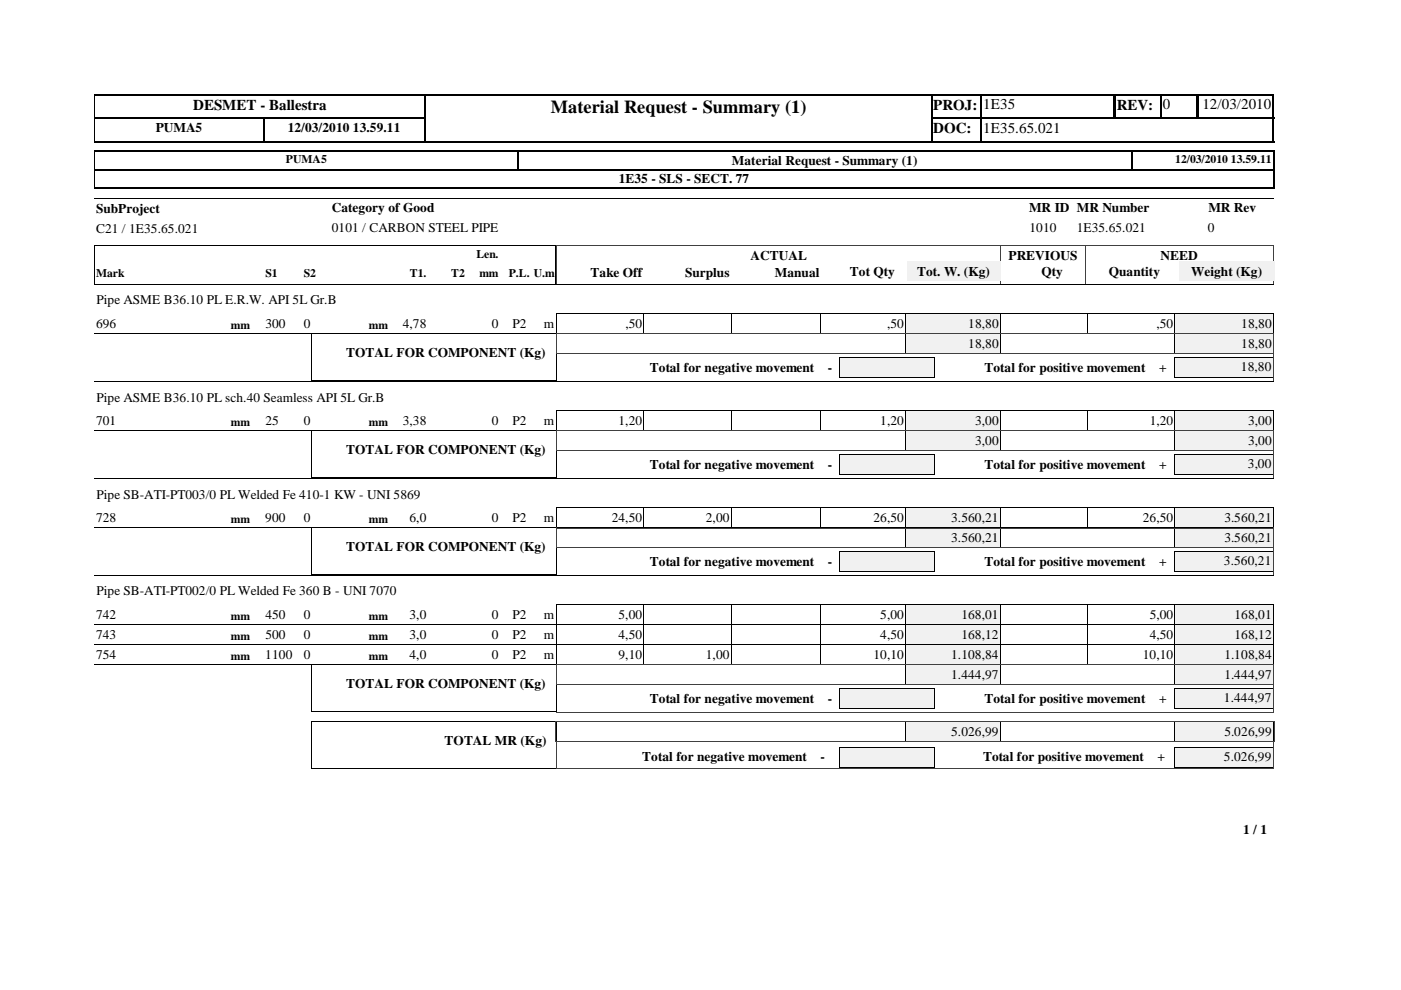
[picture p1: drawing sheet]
<svg xmlns="http://www.w3.org/2000/svg" width="297mm" height="210mm" viewBox="0 0 297 210" stroke-linecap="round" stroke-linejoin="round" font-family="sans-serif">
<defs><g id="words">
<text font-size="3.9" x="116.8" y="23.9">Material Request - Summary (1)</text>
<g font-size="3.2">
<text x="40.9" y="23.3">DESMET - Ballestra</text>
<text x="197.9" y="23.3">PROJ:</text>
<text x="208.4" y="23.2">1E35</text>
<text x="236.8" y="23.3">REV:</text>
<text x="246.5" y="23.2">0</text>
<text x="254.9" y="23.2">12/03/2010</text>
<text x="197.9" y="28.3">DOC:</text>
<text x="208.4" y="28.2">1E35.65.021</text>
</g>
<g font-size="2.8">
<text x="33" y="28">PUMA5</text>
<text x="61" y="28">12/03/2010 13.59.11</text>
<text x="155.2" y="34.9">Material Request - Summary (1)</text>
<text x="131.2" y="38.8">1E35 - SLS - SECT. 77</text>
<text x="20.4" y="45.1">SubProject</text>
<text x="70.4" y="45">Category of Good</text>
<text x="218.2" y="45">MR ID MR Number</text>
<text x="256.2" y="45">MR Rev</text>
<text x="20.4" y="49.3">C21 / 1E35.65.021</text>
<text x="70.4" y="49.2">0101 / CARBON STEEL PIPE</text>
<text x="218.3" y="49.2">1010</text>
<text x="228.3" y="49.2">1E35.65.021</text>
<text x="256.1" y="49.2">0</text>
<text x="125.2" y="58.7">Take Off</text>
<text x="145.2" y="58.7">Surplus</text>
<text x="159.1" y="55">ACTUAL</text>
<text x="164.3" y="58.7">Manual</text>
<text x="180.2" y="58.5">Tot Qty</text>
<text x="194.4" y="58.5">Tot. W. (Kg)</text>
<text x="213.8" y="55">PREVIOUS</text>
<text x="220.8" y="58.5">Qty</text>
<text x="235.1" y="58.5">Quantity</text>
<text x="246.1" y="55">NEED</text>
<text x="252.6" y="58.5">Weight (Kg)</text>
<text x="20.4" y="64.6">Pipe ASME B36.10 PL E.R.W. API 5L Gr.B</text>
<text x="20.4" y="69.5">696</text>
<text x="56.3" y="69.5">300</text>
<text x="64.4" y="69.5">0</text>
<text x="85.4" y="69.5">4,78</text>
<text x="104.3" y="69.5">0</text>
<text x="108.7" y="69.5">P2</text>
<text x="115.3" y="69.5">m</text>
<text x="132.6" y="69.5">,50</text>
<text x="188.1" y="69.5">,50</text>
<text x="205.3" y="69.5">18,80</text>
<text x="245.2" y="69.5">,50</text>
<text x="263.2" y="69.5">18,80</text>
<text x="73.4" y="75.7">TOTAL FOR COMPONENT (Kg)</text>
<text x="205.3" y="73.7">18,80</text>
<text x="263.2" y="73.7">18,80</text>
<text x="137.7" y="78.8">Total for negative movement</text>
<text x="175.5" y="78.8">-</text>
<text x="208.7" y="78.8">Total for positive movement</text>
<text x="245.7" y="78.8">+</text>
<text x="263.1" y="78.7">18,80</text>
<text x="20.4" y="85.1">Pipe ASME B36.10 PL sch.40 Seamless API 5L Gr.B</text>
<text x="20.4" y="90">701</text>
<text x="56.3" y="90">25</text>
<text x="64.4" y="90">0</text>
<text x="85.4" y="90">3,38</text>
<text x="104.3" y="90">0</text>
<text x="108.7" y="90">P2</text>
<text x="115.3" y="90">m</text>
<text x="131.1" y="90">1,20</text>
<text x="186.6" y="90">1,20</text>
<text x="206.8" y="90">3,00</text>
<text x="206.8" y="94.3">3,00</text>
<text x="243.8" y="90">1,20</text>
<text x="264.6" y="90">3,00</text>
<text x="264.6" y="94.3">3,00</text>
<text x="73.4" y="96.3">TOTAL FOR COMPONENT (Kg)</text>
<text x="137.7" y="99.4">Total for negative movement</text>
<text x="175.5" y="99.4">-</text>
<text x="208.7" y="99.4">Total for positive movement</text>
<text x="245.7" y="99.4">+</text>
<text x="264.5" y="99.3">3,00</text>
<text x="20.4" y="105.7">Pipe SB-ATI-PT003/0 PL Welded Fe 410-1 KW - UNI 5869</text>
<text x="20.4" y="110.6">728</text>
<text x="56.3" y="110.6">900</text>
<text x="64.4" y="110.6">0</text>
<text x="86.8" y="110.6">6,0</text>
<text x="104.3" y="110.6">0</text>
<text x="108.7" y="110.6">P2</text>
<text x="115.3" y="110.6">m</text>
<text x="129.7" y="110.6">24,50</text>
<text x="149.6" y="110.6">2,00</text>
<text x="185.2" y="110.6">26,50</text>
<text x="201.7" y="110.6">3.560,21</text>
<text x="242.3" y="110.6">26,50</text>
<text x="259.6" y="110.6">3.560,21</text>
<text x="73.4" y="116.9">TOTAL FOR COMPONENT (Kg)</text>
<text x="137.7" y="119.9">Total for negative movement</text>
<text x="175.5" y="119.9">-</text>
<text x="201.7" y="114.9">3.560,21</text>
<text x="208.7" y="119.9">Total for positive movement</text>
<text x="245.7" y="119.9">+</text>
<text x="259.5" y="119.9">3.560,21</text>
<text x="259.6" y="114.9">3.560,21</text>
<text x="20.4" y="131.2">742</text>
<text x="20.4" y="126.2">Pipe SB-ATI-PT002/0 PL Welded Fe 360 B - UNI 7070</text>
<text x="56.3" y="131.2">450</text>
<text x="64.4" y="131.2">0</text>
<text x="86.8" y="131.2">3,0</text>
<text x="104.3" y="131.2">0</text>
<text x="108.7" y="131.2">P2</text>
<text x="115.3" y="131.2">m</text>
<text x="131.1" y="131.2">5,00</text>
<text x="186.6" y="131.2">5,00</text>
<text x="203.8" y="131.2">168,01</text>
<text x="243.8" y="131.2">5,00</text>
<text x="261.7" y="131.2">168,01</text>
<text x="20.4" y="135.4">743</text>
<text x="56.3" y="135.4">500</text>
<text x="64.4" y="135.4">0</text>
<text x="86.8" y="135.4">3,0</text>
<text x="104.3" y="135.4">0</text>
<text x="108.7" y="135.4">P2</text>
<text x="115.3" y="135.4">m</text>
<text x="131.1" y="135.4">4,50</text>
<text x="186.6" y="135.4">4,50</text>
<text x="203.8" y="135.4">168,12</text>
<text x="243.8" y="135.4">4,50</text>
<text x="261.7" y="135.4">168,12</text>
<text x="20.4" y="139.7">754</text>
<text x="56.3" y="139.7">1100</text>
<text x="64.4" y="139.7">0</text>
<text x="86.8" y="139.7">4,0</text>
<text x="104.3" y="139.7">0</text>
<text x="108.7" y="139.7">P2</text>
<text x="115.3" y="139.7">m</text>
<text x="131.1" y="139.7">9,10</text>
<text x="149.6" y="139.7">1,00</text>
<text x="185.2" y="139.7">10,10</text>
<text x="201.7" y="139.7">1.108,84</text>
<text x="201.7" y="143.9">1.444,97</text>
<text x="242.3" y="139.7">10,10</text>
<text x="259.6" y="139.7">1.108,84</text>
<text x="259.6" y="143.9">1.444,97</text>
<text x="73.4" y="145.9">TOTAL FOR COMPONENT (Kg)</text>
<text x="137.7" y="149">Total for negative movement</text>
<text x="175.5" y="149">-</text>
<text x="208.7" y="149">Total for positive movement</text>
<text x="245.7" y="149">+</text>
<text x="259.5" y="148.9">1.444,97</text>
<text x="201.7" y="156">5.026,99</text>
<text x="259.6" y="156">5.026,99</text>
<text x="94.3" y="158">TOTAL MR (Kg)</text>
<text x="136.2" y="161.4">Total for negative movement</text>
<text x="174" y="161.4">-</text>
<text x="208.4" y="161.4">Total for positive movement</text>
<text x="245.4" y="161.4">+</text>
<text x="259.5" y="161.4">5.026,99</text>
<text x="263.6" y="176.9">1 / 1</text>
</g>
<g font-size="2.5">
<text x="60.6" y="34.6">PUMA5</text>
<text x="249.2" y="34.6">12/03/2010 13.59.11</text>
<text x="20.4" y="58.7">Mark</text>
<text x="56.3" y="58.7">S1</text>
<text x="64.4" y="58.7">S2</text>
<text x="86.9" y="58.7">T1.</text>
<text x="95.7" y="58.7">T2</text>
<text x="101" y="54.7">Len.</text>
<text x="101.6" y="58.7">mm</text>
<text x="107.9" y="58.7">P.L. U.m</text>
<text x="49" y="69.7">mm</text>
<text x="78.2" y="69.7">mm</text>
<text x="49" y="90.3">mm</text>
<text x="78.2" y="90.3">mm</text>
<text x="49" y="110.9">mm</text>
<text x="78.2" y="110.9">mm</text>
<text x="49" y="131.4">mm</text>
<text x="78.2" y="131.4">mm</text>
<text x="49" y="135.7">mm</text>
<text x="78.2" y="135.7">mm</text>
<text x="49" y="139.9">mm</text>
<text x="78.2" y="139.9">mm</text>
</g>
</g></defs>
<path d="M90.2 20v5.2M197.4 20v10.2M208 20v10.2M236.3 20v5.2M246.1 20v5.2M253.8 20v5.2M254 20v5.2M270 20v10.2M20 25.1h70.3M20 25h70.3M55.9 24.9v5.3M197.2 25.1h73" fill="none" stroke="#000" stroke-width=".34"/>
<path d="M236.3 20v5.2M90.1 24.9v5.3" fill="none" stroke="#000" stroke-width=".38"/>
<path d="M20 30.1h70.3M20 20.1h70.3M197.2 30.1h10.9M197.2 20.1h73" fill="none" stroke="#000" stroke-width=".25"/>
<path d="M20.1 20v10.2" fill="none" stroke="#000" stroke-width=".21"/>
<path d="M207.8 30h62.4" fill="none" stroke="#000" stroke-width=".3"/>
<path d="M90.3 20.2h107.1v9.7h-107.1z" fill="#fff"/>
<path d="M20 35.9h250.3M20 39.9h250.3M90 20.1h107.7M270.1 31.9v4.2" fill="none" stroke="#000" stroke-width=".25"/>
<path d="M197.5 20v10.2M109.9 31.9v4.2" fill="none" stroke="#000" stroke-width=".34"/>
<path d="M20 32.1h250.3M90 30h107.7M270.1 35.9v4.1" fill="none" stroke="#000" stroke-width=".3"/>
<path d="M90.1 20v10.2M239.9 31.9v4.2" fill="none" stroke="#000" stroke-width=".38"/>
<path d="M20 36h250.3M20.1 31.9v8.1M20 42h250M20 52h97.9v8.3h-97.9z" fill="none" stroke="#000" stroke-width=".21"/>
<path d="M212.1 51.9v8.4M212.2 51.9v8.4M230.1 51.9v8.4M270 51.9v8.4M270 52h-152v8.3h152" fill="none" stroke="#404040" stroke-width=".21"/>
<path d="M99.6 56h6.4v3.7h-6.4z" fill="#fff"/>
<g fill="#f1f1f1">
<path d="M192.3 55.4h19.8v4.2h-19.8z"/>
<path d="M250 55.4h20.2v4.2h-20.2z"/>
</g>
<path d="M20 60.3h250M20 70.7h172.1M118 70.7v-4.2h74.1l-.1 4.2M136.5 66.5v4.2M155 66.5v4.2M174 66.5v4.2M212.1 66.5h37v4.2M212.1 70.7h37M212.1 66.5v4.2M230.6 66.5v4.2" fill="none" stroke="#000" stroke-width=".21"/>
<path d="M192.1 66.5h20v4.2h-20z" fill="#f1f1f1"/>
<path d="M192 70.7h20.1M192 70.7v-4.2h20.1v4.2" fill="none" stroke="#000" stroke-width=".21"/>
<path d="M249.1 66.5h20.9v4.2h-20.9z" fill="#f1f1f1"/>
<path d="M249.1 66.5h20.9M249.1 70.7h20.9M249.1 66.5v4.2M270 66.5v4.2" fill="none" stroke="#000" stroke-width=".21"/>
<path d="M192.1 70.7h20v4.2h-20z" fill="#f1f1f1"/>
<path d="M192 70.7h20.1v4.3h-20.1z" fill="none" stroke="#000" stroke-width=".21"/>
<path d="M249.1 70.7h20.9v4.2h-20.9z" fill="#f1f1f1"/>
<path d="M249.1 70.7h20.9M249.1 75h20.9M249.1 70.7v4.3M270 70.7v4.3" fill="none" stroke="#000" stroke-width=".21"/>
<path d="M249.1 75.7h20.8v4.2h-20.8z" fill="#f1f1f1"/>
<path d="M249 79.9h21M249.1 80l-.1-4.3h21l-.1 4.3" fill="none" stroke="#000" stroke-width=".21"/>
<path d="M178 75.7h20v4.2h-20z" fill="#f1f1f1"/>
<g fill="none" stroke="#000" stroke-width=".21">
<path d="M66 70.7h52.1l-.1 10h-52zM177.9 79.9h20.2M177.9 80v-4.3h20.2v4.3M20 80.8h250M20 91.3h172.1M118 91.3v-4.2h74.1l-.1 4.2M136.5 87v4.3M155 87v4.3M174 87v4.3M212.1 87.1h37v4.2M212.1 91.3h37M212.1 87v4.3"/>
<path d="M230.6 87v4.3"/>
</g>
<path d="M118 70.8h152.1M118 70.8v4.2h152.1M118 75v5.8M270.1 70.8v4.3M270.1 75v5.8M118 80.8h152.1" fill="none" stroke="#404040" stroke-width=".21"/>
<path d="M192.1 87h20v4.3h-20z" fill="#f1f1f1"/>
<path d="M192 91.3h20.1M192 91.3v-4.2h20.1v4.2" fill="none" stroke="#000" stroke-width=".21"/>
<path d="M249.1 87h20.9v4.3h-20.9z" fill="#f1f1f1"/>
<path d="M249.1 87.1h20.9M249.1 91.3h20.9M249.1 87v4.3M270 87v4.3" fill="none" stroke="#000" stroke-width=".21"/>
<path d="M192.1 91.3h20v4.2h-20z" fill="#f1f1f1"/>
<path d="M192 95.5h20.1M192 95.5v-4.2h20.1v4.2" fill="none" stroke="#000" stroke-width=".21"/>
<path d="M249.1 91.3h20.9v4.2h-20.9z" fill="#f1f1f1"/>
<path d="M249.1 91.3h20.9M249.1 95.5h20.9M249.1 91.3v4.2M270 91.3v4.2" fill="none" stroke="#000" stroke-width=".21"/>
<path d="M249.1 96.3h20.8v4.2h-20.8z" fill="#f1f1f1"/>
<path d="M249 96.3h21M249.1 96.3v4.2M269.9 96.3v4.2M249 100.5h21" fill="none" stroke="#000" stroke-width=".21"/>
<path d="M178 96.3h20v4.2h-20z" fill="#f1f1f1"/>
<g fill="none" stroke="#000" stroke-width=".21">
<path d="M66 91.3h52.1l-.1 10-52-.1zM177.9 96.3h20.2M177.9 96.3v4.2M198.1 96.3v4.2M20 101.4h250M20 111.9h172.1M118 107.6h74.1M118 107.6v4.3M136.5 107.6v4.3M155 107.6v4.3M174 107.6v4.3M177.9 100.5h20.2"/>
<path d="M192 107.6v4.3M212.1 107.6h37M212.1 111.9h37M212.1 107.6v4.3M230.6 107.6v4.3M249.1 107.6v4.3"/>
</g>
<path d="M118 95.6v5.8M270.1 95.6v5.8M270.1 95.6h-152.1v-4.2h152.1v4.2M118 101.4h152.1" fill="none" stroke="#404040" stroke-width=".21"/>
<path d="M192.1 107.6h20v4.2h-20z" fill="#f1f1f1"/>
<path d="M192 107.6h20.1M192 111.9h20.1M192 107.6v4.3M212.1 107.6v4.3" fill="none" stroke="#000" stroke-width=".21"/>
<path d="M249.1 107.6h20.9v4.2h-20.9z" fill="#f1f1f1"/>
<path d="M249.1 107.6h20.9M249.1 111.9h20.9M249.1 107.6v4.3M270 107.6v4.3" fill="none" stroke="#000" stroke-width=".21"/>
<path d="M192.1 111.8h20v4.3h-20z" fill="#f1f1f1"/>
<path d="M192 116.1h20.1M192 116.1v-4.2h20.1v4.2" fill="none" stroke="#000" stroke-width=".21"/>
<path d="M249.1 111.8h20.9v4.3h-20.9z" fill="#f1f1f1"/>
<path d="M249.1 111.9h20.9M249.1 116.1h20.9M249.1 111.8v4.3M270 111.8v4.3" fill="none" stroke="#000" stroke-width=".21"/>
<path d="M249.1 116.9h20.8v4.2h-20.8z" fill="#f1f1f1"/>
<path d="M249 116.9h21M249.1 116.8l-.1 4.3h20.9v-4.3" fill="none" stroke="#000" stroke-width=".21"/>
<path d="M178 116.9h20v4.2h-20z" fill="#f1f1f1"/>
<g fill="none" stroke="#000" stroke-width=".21">
<path d="M177.9 116.9h20.2M177.9 116.8v4.3h20.2v-4.3M20 121.9h250M66 121.8h52.1M66 121.8v-9.9h52.1l-.1 9.9M118 128.2h74.1M118 128.2v4.3M136.5 128.2v4.3M155 128.2v4.3M174 128.2v4.3M192 128.2l.1 4.2h-172.1M212.1 128.2h37"/>
<path d="M212.1 128.2v4.3M230.6 128.2v4.3M249.1 128.2v4.2h-37"/>
</g>
<path d="M118 116.2v5.7l152.1 .1v-5.8h-152.1v-4.3l152.1 .1v4.2" fill="none" stroke="#404040" stroke-width=".21"/>
<path d="M192.1 128.2h20v4.2h-20z" fill="#f1f1f1"/>
<path d="M192 128.2h20.1M192 128.2v4.2l20.1 .1v-4.3" fill="none" stroke="#000" stroke-width=".21"/>
<path d="M249.1 128.2h20.9v4.2h-20.9z" fill="#f1f1f1"/>
<path d="M118 132.4h74.1M118 132.4v4.3M136.5 132.4v4.3M155 132.4v4.3M174 132.4v4.3M192 132.4l.1 4.3h-172.1M212.1 132.4h57.9M212.1 132.4v4.3M230.6 132.4v4.3M249.1 128.2h20.9M249.1 128.2v8.5h-37M270 128.2v4.3" fill="none" stroke="#000" stroke-width=".21"/>
<path d="M192.1 132.4h20v4.3h-20z" fill="#f1f1f1"/>
<path d="M192 132.4h20.1M192 132.4v4.3h20.1v-4.3" fill="none" stroke="#000" stroke-width=".21"/>
<path d="M249.1 132.4h20.9v4.3h-20.9z" fill="#f1f1f1"/>
<g fill="none" stroke="#000" stroke-width=".21">
<path d="M118 136.7h74.1M118 136.7v4.2M136.5 136.7v4.2M155 136.7v4.2M174 136.7v4.2M192 136.7v4.2M212.1 136.7h57.9M212.1 136.7v4.2M230.6 136.7v4.2M249.1 132.4h20.9M249.1 132.4v8.5M270 132.4v4.3"/>
<path d="M20 140.9h172.1M212.1 140.9h37"/>
</g>
<path d="M192.1 136.7h20v4.2h-20z" fill="#f1f1f1"/>
<path d="M192 136.7h20.1M192 136.7v4.2M212.1 136.7v4.2M192 140.9h20.1" fill="none" stroke="#000" stroke-width=".21"/>
<path d="M249.1 136.7h20.9v4.2h-20.9z" fill="#f1f1f1"/>
<path d="M249.1 136.7h20.9M249.1 136.7v4.2M270 136.7v4.2M249.1 140.9h20.9" fill="none" stroke="#000" stroke-width=".21"/>
<path d="M192.1 140.9h20v4.2h-20z" fill="#f1f1f1"/>
<path d="M192 145.1h20.1M192 145.2v-4.3h20.1v4.3" fill="none" stroke="#000" stroke-width=".21"/>
<path d="M249.1 140.9h20.9v4.2h-20.9z" fill="#f1f1f1"/>
<path d="M249.1 140.9h20.9M249.1 145.1h20.9M249.1 140.9v4.3M270 140.9v4.3" fill="none" stroke="#000" stroke-width=".21"/>
<path d="M249.1 145.9h20.8v4.2h-20.8z" fill="#f1f1f1"/>
<path d="M249 145.9h21M249 150.1h21M249.1 145.9v4.3M269.9 145.9v4.3" fill="none" stroke="#000" stroke-width=".21"/>
<path d="M178 145.9h20v4.2h-20z" fill="#f1f1f1"/>
<path d="M66 140.9h52.1l-.1 10h-52zM177.9 145.9h20.2M177.9 150.1h20.2M177.9 145.9v4.3M198.1 145.9v4.3" fill="none" stroke="#000" stroke-width=".21"/>
<path d="M118 151h152.1M118 145.2v5.8M270.1 145.2v5.8M270.1 145.2h-152.1v-4.2h152.1v4.2" fill="none" stroke="#404040" stroke-width=".21"/>
<path d="M192.1 153h20v4.2h-20z" fill="#f1f1f1"/>
<path d="M192 153h20.1v4.2h-20.1z" fill="none" stroke="#000" stroke-width=".21"/>
<path d="M249.1 153h20.9v4.2h-20.9z" fill="#f1f1f1"/>
<path d="M249.1 153h20.9M249.1 157.2h20.9M249.1 153v4.2M270 153v4.2" fill="none" stroke="#000" stroke-width=".21"/>
<path d="M249.1 158.4h20.8v4.2h-20.8z" fill="#f1f1f1"/>
<path d="M249 158.4h21l-.1 4.2h-20.9z" fill="none" stroke="#000" stroke-width=".21"/>
<path d="M178 158.4h20v4.2h-20z" fill="#f1f1f1"/>
<path d="M66 153h52.1l-.1 9.9h-52zM177.9 158.4h20.2v4.2h-20.2z" fill="none" stroke="#000" stroke-width=".21"/>
<path d="M117.9 157.2h152.3M117.9 153h152.3M117.9 153v4.2M118 157.2v5.7h152.1v-5.7M270.2 153v4.2" fill="none" stroke="#404040" stroke-width=".21"/>
<use href="#words"/>
</svg>
